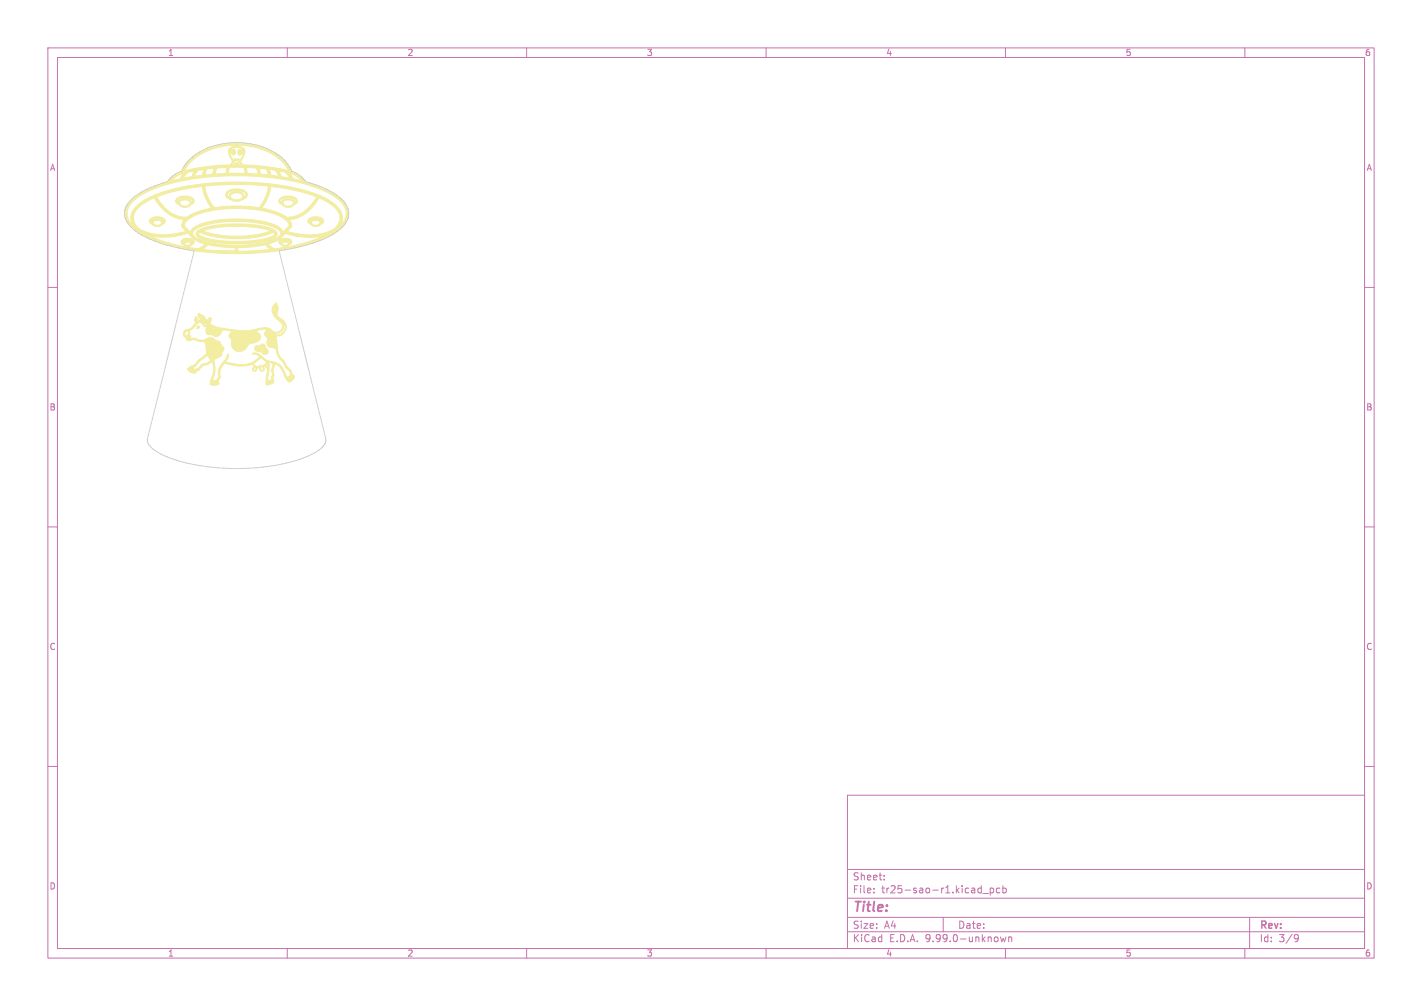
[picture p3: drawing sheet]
<svg xmlns="http://www.w3.org/2000/svg" width="297mm" height="210mm" viewBox="0 0 297 210" stroke-linecap="round" stroke-linejoin="round" font-family="sans-serif">
<defs><g id="words">
<text font-size="2.8" fill="#c872ab" x="178" y="190.9">Title:</text>
<g font-size="2.1" fill="#c872ab">
<text x="178" y="184">Sheet:</text>
<text x="178" y="186.7">File:</text>
<text x="184.1" y="186.7">tr25-sao-r1.kicad_pcb</text>
<text x="178" y="196.9">KiCad</text>
<text x="178" y="194.1">Size:</text>
<text x="184.7" y="194.1">A4</text>
<text x="185.7" y="196.9">E.D.A.</text>
<text x="193.3" y="196.9">9.99.0-unknown</text>
<text x="200" y="194.1">Date:</text>
<text x="263" y="194.3">Rev:</text>
<text x="263" y="196.9">Id:</text>
<text x="267.1" y="196.9">3/9</text>
</g>
<g font-size="1.8" fill="#c872ab">
<text x="35" y="11.9">1</text>
<text x="85" y="11.9">2</text>
<text x="135" y="11.9">3</text>
<text x="185" y="11.9">4</text>
<text x="235" y="11.9">5</text>
<text x="285" y="11.9">6</text>
<text x="10.3" y="35.9">A</text>
<text x="285.4" y="35.9">A</text>
<text x="10.3" y="85.9">B</text>
<text x="285.3" y="85.9">B</text>
<text x="10.3" y="135.9">C</text>
<text x="285.3" y="135.9">C</text>
<text x="10.3" y="185.9">D</text>
<text x="285.3" y="185.9">D</text>
<text x="35" y="199.9">1</text>
<text x="85" y="199.9">2</text>
<text x="135" y="199.9">3</text>
<text x="185" y="199.9">4</text>
<text x="235" y="199.9">5</text>
<text x="285" y="199.9">6</text>
</g>
</g></defs>
<g fill="none" stroke="#c872ab" stroke-width=".21">
<path d="M10 10h277v190h-277zM12 12h273v186h-273zM60 10v2M110 10v2M160 10v2M210 10v2M260 10v2M10 60h2M285 60h2M10 110h2M285 110h2M10 160h2"/>
<path d="M177 166h108v32h-108zM285 160h2M60 198v2M110 198v2M160 198v2M177 194.5h108M177 191.5h108M177 187.5h108M177 181.5h108M182.5 186.3v.1M182.5 185.5v.1M184.7 183.6v.1"/>
<path d="M184.7 182.8v.1M197 191.5v3M204.8 185.4l.2 .1M205 184.9v1.5M205 186.3l-.2 .1M205.3 186.5h1.2M206.8 185.4v1.5M206.8 185.5l.4-.1 .3 .3-.1 .6h-.6M208.8 185.5l-.4-.1-.3 .3 .1 .6h.6M209 195.6l.2 1 .3-.7 .3 .7 .3-1M209.5 185.5l.4-.1 .3 .3-.2 .6h-.5M209.5 184.9v1.5"/>
<path d="M210 198v2M210.7 195.6v1M210.7 195.7l.2-.1 .3 .1 .1 .9M260 198v2M261 191.5v6.5M270.6 195.1l.5 .1a.99 .99 0 0 1-.4 1.4h-.2M271.2 195.7l-.3 .3h-.3"/>
</g>
<g fill="#f2eda1" stroke="#f2eda1" stroke-width=".21">
<path d="M41.4 65.4l1.2 .6 .3 .7a.34 .34 0 0 0 .3 .1 .34 .34 0 0 0 .3-.2 .35 .35 0 0 1 .5-.3 .35 .35 0 0 1 .1 .6l-.3 .7 .4 .3 1.2 .4 2.2 .4 3.9 .3 3.2-.6a2.33 2.33 0 0 1 2.5 .9 1.37 1.37 0 0 0 1.8-1v-.2a1.69 1.69 0 0 0-1-1.4 2.13 2.13 0 0 1-.4-3.5l.5 1.1-.2 1a.71 .71 0 0 0 .5 1l.2 .2a1.89 1.89 0 0 1 1.2 2.1 1.89 1.89 0 0 1-1.9 1.5h-.3l.4 2.7a4 4 0 0 0 1.4 2.8l.9 1.3a1.5 1.5 0 0 1 .7 1.1l.1 .1a.61 .61 0 0 1 .4 .6 .61 .61 0 0 1-.4 .6 .65 .65 0 0 1-.6 .5 .65 .65 0 0 1-.6-.6l-.7-1.2a2.68 2.68 0 0 0-1.9-2.1l-.1 .8a2.09 2.09 0 0 0 0 1.7l-.2 .3v.2a.82 .82 0 0 1 .2 .9 .82 .82 0 0 1-.9 .5h-.2a.38 .38 0 0 1-.5 0 .38 .38 0 0 1 0-.5l.3-2.3a.69 .69 0 0 0-.4-1l-.1-.1a.25 .25 0 0 0-.3 .1 .25 .25 0 0 0 .1 .4 .51 .51 0 0 1-.5 .6 .51 .51 0 0 1-.5-.7 .38 .38 0 0 0-.5 0 .38 .38 0 0 0-.1 .4 .45 .45 0 0 1-.5 .3 .45 .45 0 0 1-.4-.4l.3 .1a.33 .33 0 0 0 .4-.1 .33 .33 0 0 0-.1-.5l-.4 .5h-.2l.2-.4a.24 .24 0 0 0 .2-.3 .24 .24 0 0 0-.3-.2l-.2-.1a11.6 11.6 0 0 1-5.8-.2l-.5 .6a4 4 0 0 0-.4 2.5 .88 .88 0 0 0-.2 1.1l-.7 .3h-.7a.31 .31 0 0 1-.4 0 .31 .31 0 0 1 0-.4l.6-2.1 .1-.9a1.49 1.49 0 0 0-.3-1.5l-1.1 .6a1.9 1.9 0 0 0-1.7 1.2h-.3a.78 .78 0 0 1-.5 .6 .78 .78 0 0 1-.8-.1l-.1-.1a.75 .75 0 0 1-.5-.8l.3-.3h.7l.6 .8 .1-.4h.4l.3-.4a2.51 2.51 0 0 1 1.7-.9l.7-.4-.8-1.2-1.5 1.2-1.1 1.2-1.1 .1 .6-.3a2.13 2.13 0 0 0 1.3-1.2l1.1-.7a1.21 1.21 0 0 0 .5-1.6l-.1-.5a.92 .92 0 0 0-.3-.9 .92 .92 0 0 0-1-.1l-.6-.2a2.5 2.5 0 0 0-1.7 0l-.5-.3h.9a3.4 3.4 0 0 1 2.2 .2h.1a1.19 1.19 0 0 0 1.3-.4 2.04 2.04 0 0 1 1.9 .5 1.02 1.02 0 0 1 1 1l.5 .6-.4 .8a1.35 1.35 0 0 1-1.3 1.3l-.4 .3a5.7 5.7 0 0 1-.3 4.2l.2 .1a.49 .49 0 0 0 .5 .1 .49 .49 0 0 0 .3-.4 .68 .68 0 0 0 .2-1.1 4.9 4.9 0 0 1 1.7-3.2l.4-.9v.6l-.4 .8a.22 .22 0 0 0-.2 .3 .22 .22 0 0 0 .4 0l2.4 .5 3-.1a1.59 1.59 0 0 0 1.3 .6l-.1-.2 .2-.1 .1 .3a.35 .35 0 0 0 .1 .6 .35 .35 0 0 0 .5-.2l-.1-.1a.37 .37 0 0 1-.2-.4 .37 .37 0 0 1 .2-.3v.2l.6-.1a.25 .25 0 0 0 .3 .3 .25 .25 0 0 0 .2-.3 .25 .25 0 0 0-.3-.2l-.5 .2 .4-.4h.5l.2 .3-.4 2.9a.34 .34 0 0 0 .2 .3 .34 .34 0 0 0 .4-.1l.3-.1a.84 .84 0 0 1 .1-1 3.2 3.2 0 0 1 .1-2.1 .37 .37 0 0 0-.1-.4 .37 .37 0 0 0-.4 0l-.6-.1-.1 .3-.2-.1a.25 .25 0 0 0 .1-.3 .25 .25 0 0 0-.3-.1l-.9-.7-1.7 1.3-.8-.1a5.6 5.6 0 0 0 2.3-1.5l-.7-.3-1-.2a1.93 1.93 0 0 1 2.4 .7l.7 .6 1.6 .4a4.4 4.4 0 0 1 2.6 3.2l.9-.5-.2-.7-.9-.9-.8-1.3a4.4 4.4 0 0 1-1.3-2.5l-.4-.3a1.26 1.26 0 0 1-1.5-1l.2-.7a.9 .9 0 0 0-.6-.9v-.4h2.1a.83 .83 0 0 0 1.1 .2 1.77 1.77 0 0 0 1.1-1.7 1.77 1.77 0 0 0-1.3-1.6l-.7-.6 .6 .8a1.56 1.56 0 0 1 .9 2 1.34 1.34 0 0 1-1.4 .8l-2.4 .1 .6-.8-.4-.1-2 .3 .2 .3a1.08 1.08 0 0 1 .8 1.2 1.08 1.08 0 0 1-1.1 .9l-.5 .2a1.67 1.67 0 0 0-1.6 1.2 1.71 1.71 0 0 1-2.2 .4 1.71 1.71 0 0 1-.7-2.1l-.1-.2a.92 .92 0 0 1-.4-1 .92 .92 0 0 1 .7-.7l-1.6-.3a.41 .41 0 0 0-.5-.1 .41 .41 0 0 0-.2 .5 1.21 1.21 0 0 1-2.1 .6h-.7a1.3 1.3 0 0 1-.4-1.6v-.2a.29 .29 0 0 1-.4 .1 .29 .29 0 0 1-.2-.2 1.35 1.35 0 0 0 1.4-1.5l-.5 .4-.8 .3-.4 .4a.54 .54 0 0 1 .5-.7l-.1-.1-.4 .2-.2 .3a1.07 1.07 0 0 0-1.2 .6l-.9 .9a.34 .34 0 0 0-.3 .2 .34 .34 0 0 0 .1 .4l-.1 .1a.3 .3 0 0 0-.1 .4 .3 .3 0 0 0 .3 .2 .62 .62 0 0 1-.5 .7h-.4l.6-.5-.1-.1a.64 .64 0 0 1-.7 .2 .64 .64 0 0 1-.4-.6h.3a.34 .34 0 0 0 .3 .3 .34 .34 0 0 0 .4-.3 .44 .44 0 0 0 .1-.5 .44 .44 0 0 0-.6-.2 .44 .44 0 0 0-.2 .5v.2h-.3a1.47 1.47 0 0 1 1.5-1.2l1.1-1.2-.1-.2h.3l.3-.2-.7 .1v-.2l.3 .1 .2-.1h-.5v-.2l.3-.1v-.1l-.1 .2h-.2l.3-.6a.81 .81 0 0 0 .9 .7v-.1l.5 .1 .2-.3-.1-.1-.3 .3h-.3l-.2-.3 .5 .1 .2-.2-.1-.1-.2 .2h-.4l-.2-.2 .5 .1 .2-.2-.7 .1-.1-.4 .5 .2-.5-.2z"/>
<path d="M27.3 41.8a17.3 17.3 0 0 1 7.7-3.9l.1-.2h.7l1.8-.4 .1-.1 4.6-.7 4.9-.3h3.6a.26 .26 0 0 0 .4-.1 .26 .26 0 0 0-.1-.4l-.2-.7h.6l.1 .5a.56 .56 0 0 0 .1 .6 .56 .56 0 0 0 .6 .1l1.2 .1a.23 .23 0 0 0 .4 0 .23 .23 0 0 0-.1-.3l-.2-.9h.5l.3 1.3 1.6 .1-.3-1.1h.5l.4 1.2 1.6 .2-.6-1.1h.7l.1 .3a1.14 1.14 0 0 0 1.4 1l.8 .2-.8-1h.8a2.13 2.13 0 0 0 2.1 1.4l.3 .1a4.5 4.5 0 0 0-2.5-1.5h-.7l-.3-.2-.8-.2-4-.6-6.3-.3a.46 .46 0 0 0-.5 .1 .46 .46 0 0 0-.1 .5l-.1 .7h-.5l.2-1.2-2.1 .1-.3 1.2h-.5l.2-1.2-.7 .1a.68 .68 0 0 0-.9 .3l-.3 1h-.5l.3-1.1h-.2l-1.1 .2-.6 1.2h-.6l.5-1.1-1.3 .3-1.1 1.2h-.5l.6-1h-.1a4.7 4.7 0 0 0-2.4 1.5h-.7l.1-.1a5.6 5.6 0 0 1 2.7-1.8l.1-.2h.6a47.8 47.8 0 0 1 9.8-1.2h2a.39 .39 0 0 0-.3-.4 .39 .39 0 0 0-.4 .2l-.7-.1a.24 .24 0 0 0-.3-.2 .24 .24 0 0 0-.2 .3l-.1 .2h-.2l.2-.4a.46 .46 0 0 0-.1-.8l-.6-1.2v-.4h.2a2.64 2.64 0 0 0 1.6 2.4l.3-.1a3.3 3.3 0 0 0 1.1-2.6 2.03 2.03 0 0 0-3 .2v.1h-.2a1.53 1.53 0 0 1 2-1.1 1.32 1.32 0 0 1 1.4 .7 1.32 1.32 0 0 1-.3 1.6l-.6 .9a.85 .85 0 0 0 .9 .7l4.5 .4 4.7 .8a11.2 11.2 0 0 0-8.6-5.1 13.8 13.8 0 0 0-12.3 3.8l-.8 1.3h-.6a10.6 10.6 0 0 1 8.1-5.5l3.6-.3a14.1 14.1 0 0 1 10 4l.8 1.1a1.37 1.37 0 0 0 1.2 1.1 6.1 6.1 0 0 1 2.2 2 16.2 16.2 0 0 1 8 4.2 3.7 3.7 0 0 1-.8 5.6 24.3 24.3 0 0 1-11.2 4.3l-4 .5-5.2 .4-5-.1-4.3-.4 9.9-.1 5.2-.3-1.1-1-2.9 .5-2.8 .1v.8h-8.3l-2.6-.4h3.5l6.9 .3v-.7l-3.1-.2-2.7-.4-1.1 1h-3.5a30.8 30.8 0 0 1-9-2.9l1.6 .1a35 35 0 0 0 9.9 2.6l.8-.3 .7-.7-2.1-.8-1.4-1.4h.9a2.76 2.76 0 0 0 2.3 1.6 28.3 28.3 0 0 0 10.8 .6l2.7 .1a2.16 2.16 0 0 0 2.7 .8l5-1.1 3.8-1.5a13 13 0 0 1-6 0h6.1h-6.1l-1.9-.5-1.1 1.2-1.5 .7-1 .3h-2.7h.4a7.8 7.8 0 0 0 4.8-1.8l.1-.5a3.8 3.8 0 0 0-3-1.7 25.6 25.6 0 0 0-14.3 .7l-.8 .5-.3 .6h-.9a15.2 15.2 0 0 1-8.1 .5h-1.4a6.1 6.1 0 0 1-3.8-4.4v-.3h.5v.3a4.2 4.2 0 0 0 1.4 2.4l-.6-1.5v-.2h.5a3.6 3.6 0 0 0 3.2 3.1l1.3 .3 1.7 .1a17.9 17.9 0 0 0 4.8-.7l-.8-1-.1-.2h.5l1.3 1.4a3.1 3.1 0 0 1 2.5-1.8 26.9 26.9 0 0 1 15.2 .3 2.24 2.24 0 0 1 1.7 1.5l.2-.2 1.2 .2a11.8 11.8 0 0 0 9.4-.9 2.74 2.74 0 0 0-.3-4.5l-1.2-.9-1.8-.9a7.9 7.9 0 0 1-6.2 4.6 1.19 1.19 0 0 1 .4 1.6l-.8 .8h-.7l.7-.7a.72 .72 0 0 0 .4-.6 .72 .72 0 0 0-.3-.7 11 11 0 0 0-6.7-2.5l-3.9-.3a20.5 20.5 0 0 0-9.9 2.1l-.8 .7-.4 .8h-.5l.2-.6 .4-.7a7.5 7.5 0 0 1-5.9-4l-.4-.5a6.8 6.8 0 0 0-4.3 3.7l-.1 .5h-.5a3.9 3.9 0 0 1 2.2-3.3l1.9-1.1h1.3l.3 .5a6.9 6.9 0 0 0 6 3.7 14.3 14.3 0 0 1 5.2-1.8h10.6a15 15 0 0 1 5.2 1.9 7.7 7.7 0 0 0 6.1-4.3 39.5 39.5 0 0 0-9.3-2.2l-.2 .1a8.9 8.9 0 0 1-1.9 4.4h-10.5l-.1-.1a10.9 10.9 0 0 1-1.9-4.4l-.5 .1a35.3 35.3 0 0 0-9 2.1h-1.3l3.2-1.2 3.8-.9 4.4-.1a8.7 8.7 0 0 0 2 4.5l4.4-.4 4.7 .3a.88 .88 0 0 0 .8-.7 6.3 6.3 0 0 0 1.3-3.7l-1.4-.2a62.6 62.6 0 0 0-11.8 .2h-3.7a58.8 58.8 0 0 1 26 1.3 10.2 10.2 0 0 1 6.1 4.1 2.86 2.86 0 0 1-.3 3 3.3 3.3 0 0 0-.1-5.5 24.1 24.1 0 0 0-11.5-4.3 55.9 55.9 0 0 0-27 1.9 10.3 10.3 0 0 0-5.2 3.5l-.4 .7-.2 .9h-.5a3.7 3.7 0 0 1 1.3-2.7z"/>
<path d="M53.4 72.2l1.1-.2a.6 .6 0 0 1 .7-.1 .6 .6 0 0 1 .3 .6 .82 .82 0 0 1 .1 1.5l-.5-.1-.9-.5a.69 .69 0 0 1-.9-.3 .69 .69 0 0 1 .1-.9z"/>
<path d="M41.2 68a.32 .32 0 0 1 .4 .1 .32 .32 0 0 1-.1 .5 .32 .32 0 0 1-.4-.1l.1-.2h.3h-.3z"/>
<path d="M42.6 67.5l1.1-.6a.77 .77 0 0 1-.7 .8l.3-.3-.7 .4-.1-.1z"/>
<path d="M58.4 50.1a1.84 1.84 0 0 1 2.6 .3l-.2 .5-.9 .6-.7-.1-.9-.6h.7a.6 .6 0 0 0 .6 .4 .6 .6 0 0 0 .6-.5l-.8-.2-.4 .3h-.7l-.1-.3h.3l.2 .2a1.08 1.08 0 0 1 1.8 0l.1-.1a1.11 1.11 0 0 0-1.6-.5l-.5 .4h-.3z"/>
<path d="M38 50.1a1.74 1.74 0 0 1 2.6 .4l-.2 .4-.9 .6-.8-.1-.8-.6h.7a.61 .61 0 0 0 .6 .4 .61 .61 0 0 0 .6-.5l-.7-.2-.5 .3h-.7l-.1-.3h.3l.2 .2a1.05 1.05 0 0 1 1.8 0l.1-.1a1.11 1.11 0 0 0-1.6-.5l-.5 .4h-.3z"/>
<path d="M41.2 48.3l1.1-.1 .3 .1a23.1 23.1 0 0 0 13.9-.1l-.1-.1a27.8 27.8 0 0 0-14.1 .1h-1a15.5 15.5 0 0 1 7-1.4h2.9a12.8 12.8 0 0 1 6.3 1.3 .89 .89 0 0 1 .4 1 .89 .89 0 0 1-.8 .7 25 25 0 0 1-8.3 1.1 15 15 0 0 1-7.5-1.4l-.3-.7h.5a4.2 4.2 0 0 0 3 1.2l4 .4 3.9-.1a8.5 8.5 0 0 0 5-1.4l-.3-.4a23.2 23.2 0 0 1-15.4 0l-.2 .3h-.5z"/>
<path d="M64.5 45.7a2.31 2.31 0 0 1 3.1 .3 1.12 1.12 0 0 1-.7 1l-.6 .3-.8-.1-1-.6-.2-.4 .8 .2a.93 .93 0 0 0 .9 .6 .93 .93 0 0 0 .8-.7 1.22 1.22 0 0 0-1.7 .1h-.3a1.33 1.33 0 0 1 2.3 0 .37 .37 0 0 0 .2-.4 .37 .37 0 0 0-.4-.3 1.69 1.69 0 0 0-2.3 .5h-.3z"/>
<path d="M31.4 45.8a2.26 2.26 0 0 1 3.1 .2 1.2 1.2 0 0 1-.7 1l-.6 .3h-.8l-1-.7-.2-.5h.3l.2 .3h.3a.9 .9 0 0 0 .9 .6 .9 .9 0 0 0 .8-.7 1.27 1.27 0 0 0-1.7 .1h-.3a1.36 1.36 0 0 1 2.3 0l.2-.2a1.39 1.39 0 0 0-1.9-.6l-.5 .2-.3 .3h-.3z"/>
<path d="M58.5 41.4a2.8 2.8 0 0 1 3.6 .3 1.02 1.02 0 0 1-.8 1.2 1.81 1.81 0 0 1-2.6-.3l-.3-.3-.2-.3h.4l.2 .3h.3a1.14 1.14 0 0 0 1.1 .7 1.14 1.14 0 0 0 1.1-.8 1.6 1.6 0 0 0-2.2 0l-.3 .1a1.25 1.25 0 0 1 1.7-.8 .87 .87 0 0 1 1.1 .8 .5 .5 0 0 0 .2-.6 .5 .5 0 0 0-.6-.3 2.23 2.23 0 0 0-2.6 .5l-.4 .1z"/>
<path d="M36.9 41.4a2.8 2.8 0 0 1 3.6 .3v.6l-.5 .3a1.93 1.93 0 0 1-2.8 0l-.4-.2-.1-.4h.3l.2 .3h.3a1.18 1.18 0 0 0 1.1 .7 1.18 1.18 0 0 0 1.1-.8 1.53 1.53 0 0 0-2.2 0l-.3 .1a1.51 1.51 0 0 1 2-.8l.5 .3 .3 .5a.29 .29 0 0 0 .3-.3 .29 .29 0 0 0-.2-.3 2.44 2.44 0 0 0-3.1 .2l-.3 .1z"/>
<path d="M47.4 40.1a3.4 3.4 0 0 1 4.2 .2 1.12 1.12 0 0 1-1 1.4l-.8 .3h-1a2.17 2.17 0 0 1-1.7-1.4h.3l.4 .6v-.2h.3a1.49 1.49 0 0 0 2.6 0 1.57 1.57 0 0 0-2.3-.5l-.3 .5h-.3a1.79 1.79 0 0 1 2.7-.8l.4 .4 .1 .6a.58 .58 0 0 0 .4-.7 .58 .58 0 0 0-.6-.5 2.79 2.79 0 0 0-3.4 .6h-.3z"/>
<path d="M48.9 33.1l.6 .1a.24 .24 0 0 1 .3-.1 .24 .24 0 0 1 .2 .3 .24 .24 0 0 1-.3 .1 .47 .47 0 0 1-.5 .1 .47 .47 0 0 1-.3-.5z"/>
<path d="M49.8 31.3a.61 .61 0 0 1 1 .2 .61 .61 0 0 1-.5 .8 .58 .58 0 0 1-.7-.3 .58 .58 0 0 1 .2-.7z"/>
<circle cx="48.7" cy="31.7" r=".63"/>
</g>
<path d="M27.5 41.6a17.4 17.4 0 0 1 7.5-3.6 5.8 5.8 0 0 1 2.9-2.2 9.8 9.8 0 0 1 6.8-5.3 15 15 0 0 1 14.8 3.1l1.1 1.5a.95 .95 0 0 0 1 .9l1.1 .7 1.2 1.3a15.6 15.6 0 0 1 8.2 4.4 3.6 3.6 0 0 1-.8 5.1 21.1 21.1 0 0 1-9.7 4.2l-3.3 .6 9.8 39.5a3.7 3.7 0 0 1-2.3 2.7 36.1 36.1 0 0 1-17.3 3.3 35 35 0 0 1-15.5-3.3 3.7 3.7 0 0 1-2.2-2.7l9.7-39.5a26.9 26.9 0 0 1-12.6-4.4 3.9 3.9 0 0 1-1.7-4.5l.6-1z" fill="none" stroke="#d0d2cd" stroke-width=".21"/>
<use href="#words"/>
</svg>
